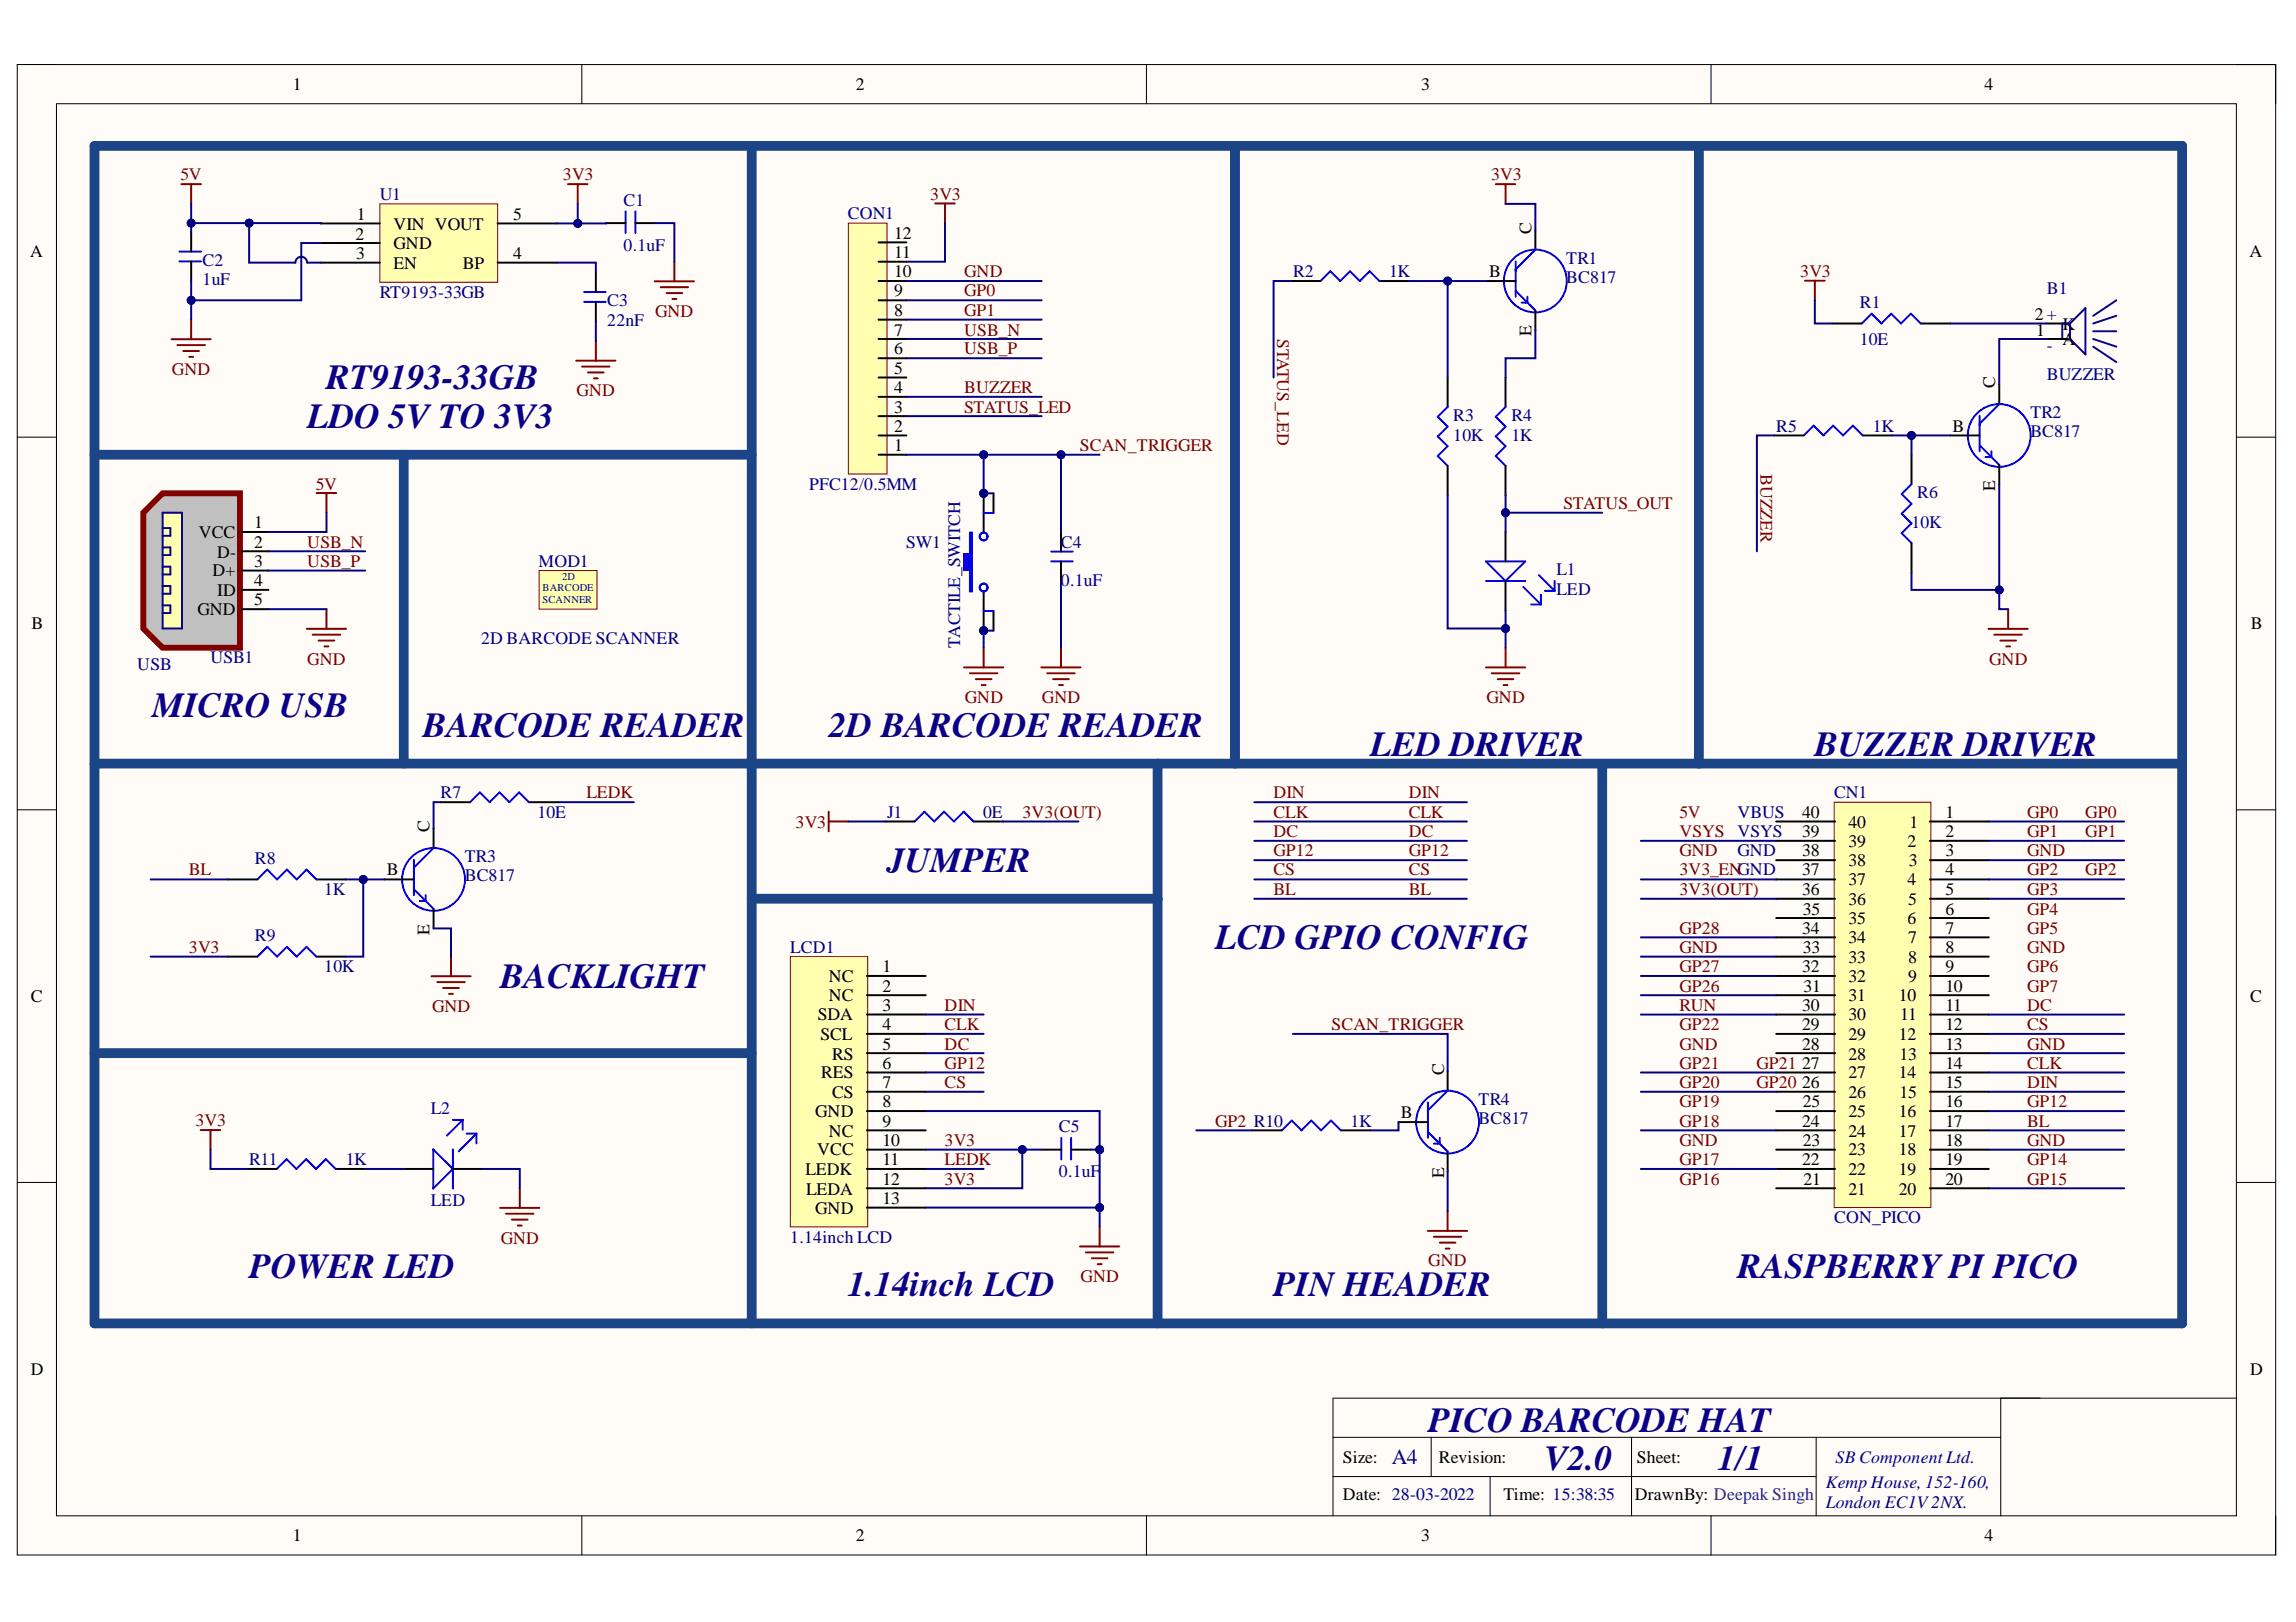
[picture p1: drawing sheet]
<svg xmlns="http://www.w3.org/2000/svg" width="297mm" height="210mm" viewBox="0 0 297 210" stroke-linecap="round" stroke-linejoin="round" font-family="sans-serif">
<defs><g id="words">
<g font-size="4.6" fill="#0c0087">
<text x="42.2" y="50.4">RT9193-33GB</text>
<text x="39.7" y="55.3">LDO 5V TO 3V3</text>
<text x="19.7" y="92.8">MICRO USB</text>
<text x="54.7" y="95.4">BARCODE READER</text>
<text x="107.2" y="95.4">2D BARCODE READER</text>
<text x="177.3" y="97.8">LED DRIVER</text>
<text x="234.8" y="97.8">BUZZER DRIVER</text>
<text x="114.8" y="112.9">JUMPER</text>
<text x="157.2" y="122.8">LCD GPIO CONFIG</text>
<text x="64.7" y="127.8">BACKLIGHT</text>
<text x="32.2" y="165.3">POWER LED</text>
<text x="109.7" y="167.8">1.14inch LCD</text>
<text x="164.7" y="167.8">PIN HEADER</text>
<text x="224.8" y="165.3">RASPBERRYPI PICO</text>
<text x="184.8" y="185.3">PICO BARCODE HAT</text>
<text x="199.8" y="190.3">V2.0</text>
<text x="222.3" y="190.3">1/1</text>
</g>
<text font-size="2.8" fill="#000080" x="180.1" y="189.5">A4</text>
<g font-size="2.3">
<text x="37.9" y="11.7">1</text>
<text x="110.7" y="11.7">2</text>
<text x="183.9" y="11.7">3</text>
<text x="256.8" y="11.7">4</text>
<text x="46.2" y="28.5">1</text>
<text x="50.9" y="29.7">VIN VOUT</text>
<text x="66.4" y="28.5">5</text>
<text x="3.9" y="33.3">A</text>
<text x="46" y="31">2</text>
<text x="46.1" y="33.5">3</text>
<text x="50.9" y="32.3">GND</text>
<text x="50.9" y="34.8">EN</text>
<text x="59.9" y="34.8">BP</text>
<text x="66.4" y="33.5">4</text>
<text x="115.7" y="35.9">10</text>
<text x="115.7" y="33.4">11</text>
<text x="115.7" y="30.9">12</text>
<text x="192.7" y="35.9">B</text>
<text x="198.1" y="30.2" transform="rotate(-90 198.1 30.2)">C</text>
<text x="291" y="33.3">A</text>
<text x="115.7" y="40.9">8</text>
<text x="115.7" y="38.4">9</text>
<text x="263.3" y="41.4">2+</text>
<text x="115.7" y="45.9">6</text>
<text x="115.7" y="43.4">7</text>
<text x="198.1" y="43.5" transform="rotate(-90 198.1 43.5)">E</text>
<text x="263.4" y="43.4">1</text>
<text x="266.8" y="42.7">K</text>
<text x="266.8" y="44.7">A</text>
<text x="115.7" y="53.4">3</text>
<text x="115.7" y="50.9">4</text>
<text x="115.7" y="48.4">5</text>
<text x="258.1" y="50.3" transform="rotate(-90 258.1 50.3)">C</text>
<text x="115.7" y="58.4">1</text>
<text x="115.7" y="55.8">2</text>
<text x="252.6" y="55.8">B</text>
<text x="258.1" y="63.5" transform="rotate(-90 258.1 63.5)">E</text>
<text x="25.7" y="69.6">VCC</text>
<text x="32.9" y="68.3">1</text>
<text x="32.9" y="70.9">2</text>
<text x="27.5" y="74.6">D+</text>
<text x="28.1" y="72.1">D-</text>
<text x="28.1" y="77.1">ID</text>
<text x="32.9" y="73.3">3</text>
<text x="32.9" y="75.9">4</text>
<text x="4.1" y="81.4">B</text>
<text x="25.5" y="79.6">GND</text>
<text x="32.9" y="78.3">5</text>
<text x="291.2" y="81.4">B</text>
<text x="55.6" y="107.7" transform="rotate(-90 55.6 107.7)">C</text>
<text x="233.2" y="105.9">40</text>
<text x="239.2" y="107.1">40</text>
<text x="247" y="107.1">1</text>
<text x="251.7" y="105.9">1</text>
<text x="50.1" y="113.3">B</text>
<text x="233.2" y="113.3">37</text>
<text x="233.2" y="110.8">38</text>
<text x="233.2" y="108.3">39</text>
<text x="239.2" y="112.1">38</text>
<text x="239.2" y="109.6">39</text>
<text x="246.8" y="109.6">2</text>
<text x="246.9" y="112.1">3</text>
<text x="251.7" y="108.3">2</text>
<text x="251.7" y="110.8">3</text>
<text x="251.7" y="113.3">4</text>
<text x="233.2" y="115.8">36</text>
<text x="233.2" y="118.4">35</text>
<text x="239.2" y="119.6">35</text>
<text x="239.2" y="117.1">36</text>
<text x="239.2" y="114.6">37</text>
<text x="246.8" y="114.6">4</text>
<text x="246.8" y="119.6">6</text>
<text x="246.9" y="117.1">5</text>
<text x="251.7" y="115.8">5</text>
<text x="251.7" y="118.4">6</text>
<text x="55.6" y="121" transform="rotate(-90 55.6 121)">E</text>
<text x="114.2" y="125.8">1</text>
<text x="233.2" y="125.8">32</text>
<text x="233.2" y="120.8">34</text>
<text x="233.2" y="123.3">33</text>
<text x="239.2" y="124.6">33</text>
<text x="239.2" y="122.1">34</text>
<text x="246.9" y="122.1">7</text>
<text x="246.9" y="124.6">8</text>
<text x="251.7" y="120.8">7</text>
<text x="251.7" y="123.3">8</text>
<text x="251.7" y="125.8">9</text>
<text x="4" y="129.7">C</text>
<text x="107.2" y="127.1">NC</text>
<text x="107.2" y="129.6">NC</text>
<text x="114.2" y="128.3">2</text>
<text x="114.2" y="130.8">3</text>
<text x="233.2" y="130.8">30</text>
<text x="233.3" y="128.3">31</text>
<text x="239.2" y="129.6">31</text>
<text x="239.2" y="127.1">32</text>
<text x="245.7" y="129.6">10</text>
<text x="246.9" y="127.1">9</text>
<text x="251.7" y="128.3">10</text>
<text x="251.7" y="130.8">11</text>
<text x="291.1" y="129.7">C</text>
<text x="105.8" y="132">SDA</text>
<text x="106.1" y="134.6">SCL</text>
<text x="107.7" y="137.1">RS</text>
<text x="114.2" y="133.3">4</text>
<text x="114.2" y="135.8">5</text>
<text x="233.2" y="135.8">28</text>
<text x="233.2" y="133.3">29</text>
<text x="239.2" y="137.1">28</text>
<text x="239.2" y="134.6">29</text>
<text x="239.2" y="132">30</text>
<text x="245.7" y="134.6">12</text>
<text x="245.8" y="137.1">13</text>
<text x="245.8" y="132">11</text>
<text x="251.7" y="133.3">12</text>
<text x="251.7" y="135.8">13</text>
<text x="106.2" y="139.6">RES</text>
<text x="107.7" y="142.1">CS</text>
<text x="114.2" y="138.3">6</text>
<text x="114.2" y="140.8">7</text>
<text x="114.2" y="143.3">8</text>
<text x="186.8" y="139.1" transform="rotate(-90 186.8 139.1)">C</text>
<text x="233.2" y="140.8">26</text>
<text x="233.2" y="138.3">27</text>
<text x="233.2" y="143.3">25</text>
<text x="239.2" y="142.1">26</text>
<text x="239.2" y="139.6">27</text>
<text x="245.7" y="139.6">14</text>
<text x="245.8" y="142.1">15</text>
<text x="251.7" y="138.3">14</text>
<text x="251.7" y="140.8">15</text>
<text x="251.7" y="143.3">16</text>
<text x="105.5" y="144.5">GND</text>
<text x="105.7" y="149.5">VCC</text>
<text x="107.2" y="147.1">NC</text>
<text x="114.2" y="145.8">9</text>
<text x="114.2" y="148.3">10</text>
<text x="181.2" y="144.7">B</text>
<text x="233.2" y="145.8">24</text>
<text x="233.2" y="148.3">23</text>
<text x="239.2" y="149.5">23</text>
<text x="239.2" y="147.1">24</text>
<text x="239.2" y="144.5">25</text>
<text x="245.7" y="144.5">16</text>
<text x="245.7" y="147.1">17</text>
<text x="245.7" y="149.5">18</text>
<text x="251.7" y="145.8">17</text>
<text x="251.7" y="148.3">18</text>
<text x="104.2" y="152.1">LEDK</text>
<text x="104.3" y="154.6">LEDA</text>
<text x="114.2" y="150.8">11</text>
<text x="114.2" y="153.3">12</text>
<text x="114.2" y="155.8">13</text>
<text x="186.8" y="152.4" transform="rotate(-90 186.8 152.4)">E</text>
<text x="233.2" y="150.8">22</text>
<text x="233.3" y="153.3">21</text>
<text x="239.2" y="154.6">21</text>
<text x="239.2" y="152.1">22</text>
<text x="245.7" y="152.1">19</text>
<text x="245.7" y="154.6">20</text>
<text x="251.7" y="150.8">19</text>
<text x="251.7" y="153.3">20</text>
<text x="105.5" y="157">GND</text>
<text x="4" y="177.9">D</text>
<text x="291.1" y="177.9">D</text>
<text x="173.7" y="189.3">Size:</text>
<text x="186.1" y="189.3">Revision:</text>
<text x="211.8" y="189.3">Sheet:</text>
<text x="173.7" y="194.1">Date: 28-03-2022</text>
<text x="194.5" y="194.1">Time: 15:38:35</text>
<text x="211.5" y="194.1">DrawnBy: Deepak Singh</text>
<text x="37.9" y="199.5">1</text>
<text x="110.7" y="199.5">2</text>
<text x="183.9" y="199.5">3</text>
<text x="256.8" y="199.5">4</text>
</g>
<g font-size="2.3" fill="#800000">
<text x="23.3" y="23.3">5V</text>
<text x="72.8" y="23.3">3V3</text>
<text x="192.9" y="23.3">3V3</text>
<text x="120.3" y="25.9">3V3</text>
<text x="124.7" y="35.9">GND</text>
<text x="232.9" y="35.8">3V3</text>
<text x="84.7" y="41">GND</text>
<text x="124.7" y="38.4">GP0</text>
<text x="124.7" y="40.9">GP1</text>
<text x="124.7" y="43.4">USB_N</text>
<text x="124.7" y="45.9">USB_P</text>
<text x="165.3" y="43.8" transform="rotate(90 165.3 43.8)">STATUS_LED</text>
<text x="22.2" y="48.5">GND</text>
<text x="74.6" y="51.3">GND</text>
<text x="124.7" y="50.9">BUZZER</text>
<text x="124.7" y="53.4">STATUS_LED</text>
<text x="139.7" y="58.4">SCAN_TRIGGER</text>
<text x="40.8" y="63.4">5V</text>
<text x="202.3" y="65.9">STATUS_OUT</text>
<text x="227.7" y="61.3" transform="rotate(90 227.7 61.3)">BUZZER</text>
<text x="39.7" y="70.9">USB_N</text>
<text x="39.7" y="73.3">USB_P</text>
<text x="39.7" y="86">GND</text>
<text x="257.3" y="86">GND</text>
<text x="124.8" y="91">GND</text>
<text x="134.8" y="91">GND</text>
<text x="192.3" y="91">GND</text>
<text x="75.9" y="103.3">LEDK</text>
<text x="102.9" y="107.1">3V3</text>
<text x="132.3" y="105.9">3V3(OUT)</text>
<text x="164.7" y="103.3">DIN</text>
<text x="164.7" y="105.9">CLK</text>
<text x="182.2" y="103.3">DIN</text>
<text x="182.2" y="105.9">CLK</text>
<text x="217.3" y="105.9">5V</text>
<text x="262.3" y="105.9">GP0</text>
<text x="269.8" y="105.9">GP0</text>
<text x="24.4" y="113.3">BL</text>
<text x="164.7" y="108.3">DC</text>
<text x="164.7" y="110.8">GP12</text>
<text x="164.7" y="113.3">CS</text>
<text x="182.2" y="108.3">DC</text>
<text x="182.2" y="110.8">GP12</text>
<text x="182.2" y="113.3">CS</text>
<text x="217.3" y="110.8">GND</text>
<text x="217.3" y="108.3">VSYS</text>
<text x="217.3" y="113.3">3V3_ENGND</text>
<text x="262.3" y="108.3">GP1</text>
<text x="262.3" y="113.3">GP2</text>
<text x="262.3" y="110.8">GND</text>
<text x="269.8" y="108.3">GP1</text>
<text x="269.8" y="113.3">GP2</text>
<text x="164.7" y="115.8">BL</text>
<text x="182.2" y="115.8">BL</text>
<text x="217.3" y="115.8">3V3(OUT)</text>
<text x="262.3" y="115.8">GP3</text>
<text x="262.3" y="118.4">GP4</text>
<text x="24.4" y="123.3">3V3</text>
<text x="217.3" y="125.8">GP27</text>
<text x="217.3" y="120.8">GP28</text>
<text x="217.3" y="123.3">GND</text>
<text x="262.3" y="120.8">GP5</text>
<text x="262.3" y="125.8">GP6</text>
<text x="262.3" y="123.3">GND</text>
<text x="55.9" y="130.9">GND</text>
<text x="122.2" y="130.8">DIN</text>
<text x="217.3" y="128.3">GP26</text>
<text x="217.3" y="130.8">RUN</text>
<text x="262.3" y="128.3">GP7</text>
<text x="262.3" y="130.8">DC</text>
<text x="122.2" y="133.3">CLK</text>
<text x="122.2" y="135.8">DC</text>
<text x="172.3" y="133.3">SCAN_TRIGGER</text>
<text x="217.3" y="133.3">GP22</text>
<text x="217.3" y="135.8">GND</text>
<text x="262.3" y="133.3">CS</text>
<text x="262.3" y="135.8">GND</text>
<text x="122.2" y="138.3">GP12</text>
<text x="122.2" y="140.8">CS</text>
<text x="217.3" y="143.3">GP19</text>
<text x="217.3" y="140.8">GP20</text>
<text x="217.3" y="138.3">GP21</text>
<text x="227.2" y="138.3">GP21</text>
<text x="227.2" y="140.8">GP20</text>
<text x="262.3" y="138.3">CLK</text>
<text x="262.3" y="140.8">DIN</text>
<text x="262.3" y="143.3">GP12</text>
<text x="25.3" y="145.7">3V3</text>
<text x="122.2" y="148.3">3V3</text>
<text x="157.2" y="145.8">GP2 R10</text>
<text x="217.3" y="145.8">GP18</text>
<text x="217.3" y="148.3">GND</text>
<text x="262.3" y="145.8">BL</text>
<text x="262.3" y="148.3">GND</text>
<text x="122.2" y="150.8">LEDK</text>
<text x="122.2" y="153.3">3V3</text>
<text x="217.3" y="153.3">GP16</text>
<text x="217.3" y="150.8">GP17</text>
<text x="262.3" y="150.8">GP14</text>
<text x="262.3" y="153.3">GP15</text>
<text x="64.8" y="160.9">GND</text>
<text x="139.8" y="165.9">GND</text>
<text x="184.8" y="163.9">GND</text>
</g>
<g font-size="2.3" fill="#000080">
<text x="49.1" y="25.9">U1</text>
<text x="80.7" y="26.6">C1</text>
<text x="109.7" y="28.4">CON1</text>
<text x="26.2" y="34.4">C2</text>
<text x="80.7" y="32.4">0.1uF</text>
<text x="167.3" y="35.9">R2</text>
<text x="179.7" y="35.9">1K</text>
<text x="202.6" y="34.1">TR1</text>
<text x="26.2" y="36.9">1uF</text>
<text x="49.1" y="38.6">RT9193-33GB</text>
<text x="78.6" y="39.6">C3</text>
<text x="202.6" y="36.7">BC817</text>
<text x="240.6" y="39.9">R1</text>
<text x="264.8" y="38.1">B1</text>
<text x="78.6" y="42.2">22nF</text>
<text x="240.6" y="44.7">10E</text>
<text x="264.8" y="45.4">-</text>
<text x="264.8" y="49.2">BUZZER</text>
<text x="188" y="54.5">R3</text>
<text x="188" y="57">10K</text>
<text x="195.5" y="54.5">R4</text>
<text x="195.5" y="57">1K</text>
<text x="229.8" y="55.8">R5</text>
<text x="242.3" y="55.8">1K</text>
<text x="262.7" y="54.1">TR2</text>
<text x="262.7" y="56.6">BC817</text>
<text x="104.7" y="63.4">PFC12/0.5MM</text>
<text x="248" y="64.5">R6</text>
<text x="117.2" y="70.9">SW1</text>
<text x="137.3" y="70.9">C4</text>
<text x="247.3" y="68.3">10K</text>
<text x="69.7" y="73.3">MOD1</text>
<text x="137.3" y="75.9">0.1uF</text>
<text x="201.4" y="74.4">L1</text>
<text x="201.4" y="77">LED</text>
<text x="62.2" y="83.4">2D BARCODE SCANNER</text>
<text x="124.2" y="83.8" transform="rotate(-90 124.2 83.8)">TACTILE_SWITCH</text>
<text x="17.8" y="86.7">USB</text>
<text x="27.2" y="85.8">USB1</text>
<text x="57" y="103.3">R7</text>
<text x="69.5" y="105.9">10E</text>
<text x="114.8" y="105.9">J1</text>
<text x="127.2" y="105.9">0E</text>
<text x="224.8" y="105.9">VBUS</text>
<text x="237.3" y="103.3">CN1</text>
<text x="33" y="111.8">R8</text>
<text x="60.1" y="111.5">TR3</text>
<text x="224.8" y="108.3">VSYS</text>
<text x="224.8" y="110.8">GND</text>
<text x="41.9" y="115.8">1K</text>
<text x="60.1" y="114">BC817</text>
<text x="33" y="121.8">R9</text>
<text x="41.9" y="125.8">10K</text>
<text x="102.2" y="123.3">LCD1</text>
<text x="191.3" y="142.9">TR4</text>
<text x="55.7" y="144.2">L2</text>
<text x="137" y="146.5">C5</text>
<text x="174.7" y="145.8">1K</text>
<text x="191.3" y="145.5">BC817</text>
<text x="32.2" y="150.8">R11</text>
<text x="44.7" y="150.8">1K</text>
<text x="137" y="152.3">0.1uF</text>
<text x="55.7" y="156.1">LED</text>
<text x="102.2" y="160.9">1.14inch LCD</text>
<text x="237.3" y="158.3">CON_PICO</text>
<text x="237.5" y="189.3">SB Component Ltd.</text>
<text x="236.2" y="192.6">KempHouse, 152-160,</text>
<text x="236.2" y="195.2">London EC1V2NX.</text>
</g>
<g font-size="1.4" fill="#000080">
<text x="70.2" y="76.5">BARCODE</text>
<text x="72.7" y="75">2D</text>
<text x="70.2" y="78.1">SCANNER</text>
</g>
</g></defs>
<path d="M2.2 8.4h292.2v192.8h-292.2z" fill-rule="evenodd" fill="#fffcf8"/>
<path d="M2.2 8.4h292.2v192.8h-292.2z" fill="none" stroke="#000" stroke-width=".13"/>
<path d="M7.3 13.4h282v182.8h-282z" fill-rule="evenodd" fill="#fffcf8"/>
<g fill="none" stroke="#000" stroke-width=".13">
<path d="M2.2 8.3h5.1M7.3 13.4h282v182.8h-282zM75.3 8.3v5.1M148.3 8.3v5.1M221.4 8.4v5M289.3 8.4h5.1v5M2.2 56.6h5.1M289.3 56.6h5.1M2.2 104.8h5.1M289.3 104.8h5.1M2.2 153h5.1M289.3 153h5.1"/>
<path d="M75.3 196.2v5M148.3 196.2v5M172.4 186h86.4M172.4 191.1h62.6M185.2 186v5.1M192.8 191.1v5.1M211.1 186v10.2M221.4 196.2v5M235 186v10.2M258.8 180.9v15.3M289.3 180.9h-116.9v15.3M294.4 196.2v5"/>
</g>
<path d="M21 63.8h10v20h-10l-2.5-2.5v-15z" fill-rule="evenodd" fill="#c0c0c0"/>
<path d="M21 63.8h10v20h-10l-2.5-2.5v-15z" fill="none" stroke="#800000" stroke-width=".76"/>
<path d="M21 66.3h2.5v15h-2.5z" fill-rule="evenodd" fill="#ffffb0"/>
<path d="M21 66.3h2.5v15h-2.5z" fill="none" stroke="#800000" stroke-width=".13"/>
<g fill="none" stroke="#000" stroke-width=".25">
<path d="M167 36.4h3.8M178.5 36.4h3.8M192.3 36.4h3.8M198.6 29.8v2.5M187.3 48.9v3.8M194.8 48.9v3.8M198.6 40.2v2.5M30.9 68.8h3.8M30.9 71.3h3.8M30.9 73.8h3.8M30.9 76.3h3.8M30.9 78.8h3.8"/>
<path d="M187.3 60.3v3.8M194.8 60.3v3.8M194.8 68.8v3.9M194.8 75.2v3.8M29.5 113.8h3.8M40.9 113.8h3.8M49.7 113.8h3.8M56.1 107.2v2.5M56.1 117.6v2.5M57 103.8h3.8M68.4 103.8h3.8M29.5 123.8h3.8"/>
<path d="M40.9 123.8h3.8"/>
</g>
<g fill="none" stroke="#800000" stroke-width=".25">
<path d="M193.5 23.8h2.5M194.8 23.8v2.6M21 63.8h10v20h-10l-2.5-2.5v-15zM41 63.8h2.5M42.2 63.8v2.5M42.2 78.8v2.6M39.7 81.4h5.1M40.5 82.1h3.5M41.2 82.9h2.1M42 83.7h.5M192.2 86.4h5.1M193 87.1h3.6"/>
<path d="M193.8 87.9h2M194.5 88.7h.5M194.8 83.8v2.6M55.8 126.3h5.1M56.6 127.1h3.5M57.3 127.9h2.1M58.1 128.6h.5M58.3 123.8v2.5"/>
</g>
<path d="M21 66.3h2.5v15h-2.5zM21 68.3h1v1h-1M21 70.8h1v1h-1M21 73.3h1v1h-1M21 75.8h1v1h-1M21 78.3h1v1h-1" fill="none" stroke="#0c0087" stroke-width=".25"/>
<g fill="none" stroke="#00f" stroke-width=".25">
<path d="M170.8 36.4l1.3-1.3 1.3 1.3 1.3-1.3 1.2 1.3 1.3-1.3 1.3 1.3M196.1 37.6l2.5 2.6M196.1 33.8v4.6M197.6 38.4v.8h-.8M198.6 32.3l-2.5 2.6M187.3 52.7l-1.3 1.2 1.3 1.3-1.3 1.3 1.3 1.2-1.3 1.3 1.3 1.3M194.8 52.7l-1.3 1.2 1.3 1.3-1.3 1.3 1.3 1.2-1.3 1.3 1.3 1.3M192.2 72.7h5.1l-2.5 2.5zM192.2 75.2h5.1M197.1 75.9l2.3 2.3M198.1 78.2h1.3M199.1 74.4l2 2.1"/>
<path d="M199.4 77v1.2M199.9 76.5h1.2M201.1 75.2v1.3M33.3 113.8l1.3-1.3 1.2 1.3 1.3-1.3 1.3 1.3 1.3-1.3 1.2 1.3M53.5 115.1l2.6 2.5M53.5 111.3v4.5M55.1 115.8v.8h-.8M56.1 109.7l-2.6 2.6M60.8 103.8l1.3-1.3 1.2 1.3 1.3-1.3 1.3 1.3 1.3-1.3 1.2 1.3M33.3 123.8l1.3-1.3 1.2 1.3 1.3-1.3 1.3 1.3 1.3-1.3 1.2 1.3"/>
<circle cx="198.6" cy="36.4" r="4.1"/>
<circle cx="56.1" cy="113.8" r="4.1"/>
</g>
<path d="M109.8 28.9h5v32.4h-5z" fill-rule="evenodd" fill="#ffffb0"/>
<path d="M109.8 28.9h5v32.4h-5z" fill="none" stroke="#800000" stroke-width=".13"/>
<path d="M113.7 38.9h3.6M113.7 36.4h3.6M113.7 33.9h3.6M113.7 31.4h3.6M113.7 58.8h3.6M113.7 56.4h3.6M113.7 53.9h3.6M113.7 51.4h3.6M113.7 48.9h3.6M113.7 46.4h3.6M113.7 43.9h3.6M113.7 41.4h3.6" fill="none" stroke="#000" stroke-width=".25"/>
<path d="M121 26.3h2.5M122.3 26.3v2.6" fill="none" stroke="#800000" stroke-width=".25"/>
<circle cx="127.3" cy="81.6" r=".51" fill="#000080"/>
<circle cx="127.3" cy="81.6" r=".51" fill="none" stroke="#000080" stroke-width=".13"/>
<circle cx="127.3" cy="63.8" r=".51" fill="#000080"/>
<circle cx="127.3" cy="63.8" r=".51" fill="none" stroke="#000080" stroke-width=".13"/>
<path d="M127.3 76.5v5.1" fill="none" stroke="#000" stroke-width=".25"/>
<circle cx="127.3" cy="81.6" r=".51" fill="#000080"/>
<circle cx="127.3" cy="81.6" r=".51" fill="none" stroke="#000080" stroke-width=".13"/>
<path d="M127.3 63.8v5.1" fill="none" stroke="#000" stroke-width=".25"/>
<circle cx="127.3" cy="63.8" r=".51" fill="#000080"/>
<circle cx="127.3" cy="63.8" r=".51" fill="none" stroke="#000080" stroke-width=".13"/>
<path d="M125.5 68.9h.2v7.6h-.2v-2.8h-.8v-2h.8z" fill-rule="evenodd" fill="#00f"/>
<g fill="none" stroke="#00f" stroke-width=".25">
<path d="M233.4 56.4l1.2-1.3 1.3 1.3 1.3-1.3 1.2 1.3 1.3-1.3 1.3 1.3M256.1 57.6l2.5 2.6M256.1 53.8v4.6M257.6 58.4v.7h-.7M258.6 52.3l-2.5 2.5M125.5 68.9h.2v7.6h-.2v-2.8h-.8v-2h.8zM127.3 66.4h1.2M127.3 79.1h1.2M136 72.6h2.8M136 71.4h2.8M247.3 62.7l-1.3 1.2 1.3 1.3-1.3 1.3 1.3 1.2-1.3 1.3 1.3 1.3M137.3 147.3v2.7"/>
<path d="M138.6 147.3v2.7"/>
<circle cx="258.6" cy="56.4" r="4.1"/>
<circle cx="127.3" cy="69.4" r=".51"/>
<circle cx="127.3" cy="76" r=".51"/>
</g>
<g fill="none" stroke="#000" stroke-width=".25">
<path d="M229.5 56.4h3.9M241 56.4h3.8M247.3 58.9v3.8M252.3 56.4h3.8M258.6 49.8v2.5M264.8 41.9h2.5M264.8 43.9h2.5M128.5 63.8v2.6M128.5 79.1v2.5M137.3 68.8v2.6M137.3 72.6v2.6M247.3 70.3v3.8"/>
<path d="M258.6 60.2v2.5M134.8 148.8h2.5M138.6 148.8h2.5"/>
</g>
<g fill="none" stroke="#800000" stroke-width=".25">
<path d="M233.5 36.3h2.6M234.8 36.3v2.6M259.8 78.8v2.6M124.7 86.4h5.1M125.5 87.1h3.5M126.2 87.9h2.1M127 88.7h.5M127.3 83.8v2.6M134.7 86.4h5.1M135.5 87.1h3.5M136.2 87.9h2.1M137 88.7h.5"/>
<path d="M137.3 83.8v2.6M257.3 81.4h5M258 82.1h3.6M258.8 82.9h2M259.5 83.7h.6M142.3 158.8v2.5M139.7 161.3h5.1M140.5 162.1h3.5M141.2 162.8h2.1M142 163.6h.5"/>
</g>
<path d="M12.2 18.9h270.1v152.4h-270.1zM97.3 18.9v152.4M159.8 18.9v79.9M219.8 18.9v79.9M12.2 58.8h85.1M12.2 98.8h270.1" fill="none" stroke="#1c4587" stroke-width="1.3"/>
<path d="M273.8 38.9l-3 2M267.8 41.9v2M267.8 41.9h-1v2h1M267.8 41.9l2-2v6l-2-2M270.8 42.9h3M270.8 43.9l3 1M270.8 44.9l3 2M273.8 40.9l-3 1" fill="none" stroke="#0c0087" stroke-width=".25"/>
<path d="M102.3 123.8h10v35h-10z" fill-rule="evenodd" fill="#ffffb0"/>
<path d="M102.3 123.8h10v35h-10z" fill="none" stroke="#800000" stroke-width=".13"/>
<g fill="none" stroke="#000" stroke-width=".25">
<path d="M112.1 126.3h7.7M112.1 128.8h7.7M112.1 131.3h7.7M112.1 133.8h7.7M112.1 136.3h7.7M112.1 138.8h7.7M187.3 138.6v2.5M32 151.3h3.8M43.4 151.3h3.8M52.2 151.3h3.8M58.6 151.3h3.8M112.1 141.3h7.7"/>
<path d="M112.1 143.8h7.7M112.1 146.3h7.7M112.1 148.8h7.7M112.1 151.3h7.7M112.1 153.8h7.7M112.1 156.3h7.7M162 146.3h3.8M173.5 146.3h3.8M180.9 145.2h3.8M187.3 149v2.6"/>
</g>
<path d="M26 146.2h2.5M27.2 146.2v2.6M64.7 156.3h5.1M65.5 157.1h3.5M66.2 157.8h2.1M67 158.6h.5M67.2 153.8v2.5M184.7 159.3h5.1M187.3 156.8v2.5M185.5 160h3.6M186.3 160.8h2M187 161.6h.5" fill="none" stroke="#800000" stroke-width=".25"/>
<g fill="none" stroke="#00f" stroke-width=".25">
<path d="M35.8 151.3l1.3-1.3 1.2 1.3 1.3-1.3 1.3 1.3 1.3-1.3 1.2 1.3M56 148.7l2.6 2.6-2.6 2.5zM58.6 148.7v5.1M58.6 144.9h1.3M59.9 144.9l-2.1 2.1M59.9 144.9v1.3M60.4 146.7h1.2M61.6 146.7l-2.2 2.3M61.6 146.7v1.3M165.8 146.3l1.3-1.3 1.3 1.3 1.2-1.3 1.3 1.3 1.3-1.3 1.3 1.3M184.7 146.5l2.6 2.5M184.7 142.7v4.5"/>
<path d="M186.3 147.2v.8h-.8M187.3 141.1l-2.6 2.6"/>
<circle cx="187.3" cy="145.2" r="4.1"/>
</g>
<path d="M52.2 58.8v40M12.2 136.3h85.1" fill="none" stroke="#1c4587" stroke-width="1.3"/>
<path d="M49.1 26.4h15.3v10.1h-15.3z" fill-rule="evenodd" fill="#ffffb0"/>
<path d="M49.1 26.4h15.3v10.1h-15.3z" fill="none" stroke="#800000" stroke-width=".13"/>
<path d="M24.7 30v2.6M24.7 33.8v2.6M41.5 28.9h7.6M41.5 31.4h7.6M41.5 34h7.6M64.4 28.9h7.6M64.4 34h7.6M77.1 35.3v2.5M77.1 39.1v2.5M78.4 28.9h2.5M82.2 28.9h2.5" fill="none" stroke="#000" stroke-width=".25"/>
<g fill="none" stroke="#800000" stroke-width=".25">
<path d="M23.5 23.8h2.5M24.7 23.8v2.6M73.5 23.8h2.5M74.7 23.8v2.6M84.7 36.4h5.1M85.5 37.2h3.5M86.2 37.9h2.1M87 38.7h.5M87.2 33.9v2.5M22.2 43.9h5.1M23 44.7h3.5M23.7 45.4h2"/>
<path d="M24.5 46.2h.5M24.7 41.4v2.5M74.5 46.7h5.1M75.3 47.4h3.6M76.1 48.2h2M76.8 49h.5M77.1 44.1v2.6"/>
</g>
<path d="M23.2 32.6h2.8M23.2 33.8h2.8M75.6 37.8h2.8M75.6 39.1h2.8M80.9 27.4v2.7M82.2 27.4v2.7" fill="none" stroke="#00f" stroke-width=".25"/>
<path d="M69.7 73.8h7.5v5h-7.5z" fill-rule="evenodd" fill="#ffffb0"/>
<path d="M69.7 73.8h7.5v5h-7.5z" fill="none" stroke="#800000" stroke-width=".13"/>
<path d="M149.8 98.8v72.5M207.3 98.8v72.5M97.3 116.3h52.5" fill="none" stroke="#1c4587" stroke-width="1.3"/>
<path d="M237.3 103.8h12.5v52.5h-12.5z" fill-rule="evenodd" fill="#ffffb0"/>
<path d="M237.3 103.8h12.5v52.5h-12.5z" fill="none" stroke="#800000" stroke-width=".13"/>
<g fill="none" stroke="#000" stroke-width=".25">
<path d="M237.1 41.9h3.8M248.5 41.9h3.8M114.5 106.3h3.8M125.9 106.3h3.9M229.8 106.3h7.6M229.8 108.8h7.6M229.8 111.3h7.6M229.8 113.8h7.6M229.8 116.3h7.6M229.8 118.8h7.6M249.7 106.3h7.6M249.7 108.8h7.6"/>
<path d="M249.7 111.3h7.6M249.7 113.8h7.6M249.7 116.3h7.6M249.7 118.8h7.6M229.8 121.3h7.6M229.8 123.8h7.6M229.8 126.3h7.6M229.8 128.8h7.6M229.8 131.3h7.6M229.8 133.8h7.6M229.8 136.3h7.6M229.8 138.8h7.6"/>
<path d="M249.7 121.3h7.6M249.7 123.8h7.6M249.7 126.3h7.6M249.7 128.8h7.6M249.7 131.3h7.6M249.7 133.8h7.6M249.7 136.3h7.6M249.7 138.8h7.6M229.8 141.3h7.6M229.8 143.8h7.6M229.8 146.3h7.6M229.8 148.8h7.6"/>
<path d="M229.8 151.3h7.6M229.8 153.8h7.6M249.7 141.3h7.6M249.7 143.8h7.6M249.7 146.3h7.6M249.7 148.8h7.6M249.7 151.3h7.6M249.7 153.8h7.6"/>
</g>
<path d="M240.9 41.9l1.2-1.3 1.3 1.3 1.3-1.3 1.2 1.3 1.3-1.3 1.3 1.3M118.3 106.3l1.3-1.3 1.3 1.3 1.2-1.3 1.3 1.3 1.3-1.3 1.2 1.3" fill="none" stroke="#00f" stroke-width=".25"/>
<path d="M107.2 105v2.6M107.2 106.3h2.6" fill="none" stroke="#800000" stroke-width=".25"/>
<path d="M187.3 36.4v12.5M198.6 42.7v3.7h-3.8v2.5M34.7 71.3h12.5M34.7 73.8h12.5M34.7 78.8h7.5M42.2 66.3v2.5h-7.5" fill="none" stroke="#000080" stroke-width=".25"/>
<circle cx="187.3" cy="36.4" r=".51" fill="#000080"/>
<circle cx="187.3" cy="36.4" r=".51" fill="none" stroke="#000080" stroke-width=".13"/>
<path d="M194.8 26.4h3.8v3.4M187.3 64.1v17.2h7.5v-2.3" fill="none" stroke="#000080" stroke-width=".25"/>
<circle cx="194.8" cy="81.3" r=".51" fill="#000080"/>
<circle cx="194.8" cy="81.3" r=".51" fill="none" stroke="#000080" stroke-width=".13"/>
<path d="M194.8 81.3v2.5" fill="none" stroke="#000080" stroke-width=".25"/>
<circle cx="194.8" cy="81.3" r=".51" fill="#000080"/>
<circle cx="194.8" cy="81.3" r=".51" fill="none" stroke="#000080" stroke-width=".13"/>
<path d="M194.8 66.4h12.5" fill="none" stroke="#000080" stroke-width=".25"/>
<circle cx="194.8" cy="66.3" r=".51" fill="#000080"/>
<circle cx="194.8" cy="66.3" r=".51" fill="none" stroke="#000080" stroke-width=".13"/>
<path d="M182.3 36.4h10" fill="none" stroke="#000080" stroke-width=".25"/>
<circle cx="187.3" cy="36.4" r=".51" fill="#000080"/>
<circle cx="187.3" cy="36.4" r=".51" fill="none" stroke="#000080" stroke-width=".13"/>
<path d="M194.8 64.1v4.7" fill="none" stroke="#000080" stroke-width=".25"/>
<circle cx="194.8" cy="66.3" r=".51" fill="#000080"/>
<circle cx="194.8" cy="66.3" r=".51" fill="none" stroke="#000080" stroke-width=".13"/>
<path d="M167 36.4h-2.2v12.5M47 113.8v10h-2.3" fill="none" stroke="#000080" stroke-width=".25"/>
<circle cx="47" cy="113.8" r=".51" fill="#000080"/>
<circle cx="47" cy="113.8" r=".51" fill="none" stroke="#000080" stroke-width=".13"/>
<g fill="none" stroke="#000080" stroke-width=".25">
<path d="M117.3 36.4h17.5M117.3 38.9h17.5M122.3 28.9v5h-5M117.3 41.4h17.5M117.3 43.9h17.5M117.3 46.4h17.5M117.3 51.4h17.5M117.3 53.9h17.5M127.3 58.8v5h1.2M19.5 113.8h10M57 103.8h-.9v3.4M72.2 103.8h9.8"/>
<path d="M19.5 123.8h10M56.1 120.1h2.2v3.7"/>
</g>
<circle cx="127.3" cy="63.8" r=".51" fill="#000080"/>
<circle cx="127.3" cy="63.8" r=".51" fill="none" stroke="#000080" stroke-width=".13"/>
<circle cx="127.3" cy="58.8" r=".51" fill="#000080"/>
<circle cx="127.3" cy="58.8" r=".51" fill="none" stroke="#000080" stroke-width=".13"/>
<path d="M117.3 58.8h20v10" fill="none" stroke="#000080" stroke-width=".25"/>
<circle cx="137.3" cy="58.8" r=".51" fill="#000080"/>
<circle cx="137.3" cy="58.8" r=".51" fill="none" stroke="#000080" stroke-width=".13"/>
<circle cx="127.3" cy="58.8" r=".51" fill="#000080"/>
<circle cx="127.3" cy="58.8" r=".51" fill="none" stroke="#000080" stroke-width=".13"/>
<path d="M137.3 75.2v8.6M128.5 81.6h-1.2v2.2" fill="none" stroke="#000080" stroke-width=".25"/>
<circle cx="127.3" cy="81.6" r=".51" fill="#000080"/>
<circle cx="127.3" cy="81.6" r=".51" fill="none" stroke="#000080" stroke-width=".13"/>
<path d="M137.3 58.8h5" fill="none" stroke="#000080" stroke-width=".25"/>
<circle cx="137.3" cy="58.8" r=".51" fill="#000080"/>
<circle cx="137.3" cy="58.8" r=".51" fill="none" stroke="#000080" stroke-width=".13"/>
<path d="M44.7 113.8h5" fill="none" stroke="#000080" stroke-width=".25"/>
<circle cx="47" cy="113.8" r=".51" fill="#000080"/>
<circle cx="47" cy="113.8" r=".51" fill="none" stroke="#000080" stroke-width=".13"/>
<path d="M244.8 56.4h2.5v2.5" fill="none" stroke="#000080" stroke-width=".25"/>
<circle cx="247.3" cy="56.4" r=".51" fill="#000080"/>
<circle cx="247.3" cy="56.4" r=".51" fill="none" stroke="#000080" stroke-width=".13"/>
<path d="M247.3 56.4h5" fill="none" stroke="#000080" stroke-width=".25"/>
<circle cx="247.3" cy="56.4" r=".51" fill="#000080"/>
<circle cx="247.3" cy="56.4" r=".51" fill="none" stroke="#000080" stroke-width=".13"/>
<path d="M258.6 62.7v13.6h-11.3v-2.2" fill="none" stroke="#000080" stroke-width=".25"/>
<circle cx="258.6" cy="76.3" r=".51" fill="#000080"/>
<circle cx="258.6" cy="76.3" r=".51" fill="none" stroke="#000080" stroke-width=".13"/>
<path d="M258.6 76.3v2.5h1.2" fill="none" stroke="#000080" stroke-width=".25"/>
<circle cx="258.6" cy="76.3" r=".51" fill="#000080"/>
<circle cx="258.6" cy="76.3" r=".51" fill="none" stroke="#000080" stroke-width=".13"/>
<path d="M229.5 56.4h-2.2v14.9M264.8 43.9h-6.2v5.9M119.8 131.3h7.5M119.8 133.8h7.5M119.8 136.3h7.5M119.8 138.8h7.5M119.8 141.3h7.5M119.8 151.3h7.5M132.3 148.8v5h-12.5" fill="none" stroke="#000080" stroke-width=".25"/>
<circle cx="132.3" cy="148.8" r=".51" fill="#000080"/>
<circle cx="132.3" cy="148.8" r=".51" fill="none" stroke="#000080" stroke-width=".13"/>
<path d="M141.1 148.8h1.2" fill="none" stroke="#000080" stroke-width=".25"/>
<circle cx="142.3" cy="148.8" r=".51" fill="#000080"/>
<circle cx="142.3" cy="148.8" r=".51" fill="none" stroke="#000080" stroke-width=".13"/>
<path d="M119.8 156.3h22.5v2.5" fill="none" stroke="#000080" stroke-width=".25"/>
<circle cx="142.3" cy="156.3" r=".51" fill="#000080"/>
<circle cx="142.3" cy="156.3" r=".51" fill="none" stroke="#000080" stroke-width=".13"/>
<path d="M119.8 148.8h15" fill="none" stroke="#000080" stroke-width=".25"/>
<circle cx="132.3" cy="148.8" r=".51" fill="#000080"/>
<circle cx="132.3" cy="148.8" r=".51" fill="none" stroke="#000080" stroke-width=".13"/>
<path d="M119.8 143.8h22.5v12.5" fill="none" stroke="#000080" stroke-width=".25"/>
<circle cx="142.3" cy="148.8" r=".51" fill="#000080"/>
<circle cx="142.3" cy="148.8" r=".51" fill="none" stroke="#000080" stroke-width=".13"/>
<circle cx="142.3" cy="156.3" r=".51" fill="#000080"/>
<circle cx="142.3" cy="156.3" r=".51" fill="none" stroke="#000080" stroke-width=".13"/>
<path d="M41.5 31.4h-2.5v7.5h-14.3v-2.5M72 34h5.1v1.3M84.7 28.9h2.5v5M77.1 41.6v2.5M167.3 133.8h20v4.8M27.2 148.8v2.5h4.8M47.2 151.3h5M62.4 151.3h4.8v2.5M154.8 146.3h7.2M180.9 145.2v1.1h-3.6M187.3 151.6v5.2" fill="none" stroke="#000080" stroke-width=".25"/>
<circle cx="24.7" cy="38.9" r=".51" fill="#000080"/>
<circle cx="24.7" cy="38.9" r=".51" fill="none" stroke="#000080" stroke-width=".13"/>
<path d="M32.2 28.9v5.1h6a.76 .76 0 0 1 .8-.8 .76 .76 0 0 1 .7 .8h1.8" fill="none" stroke="#000080" stroke-width=".25"/>
<circle cx="32.2" cy="28.9" r=".51" fill="#000080"/>
<circle cx="32.2" cy="28.9" r=".51" fill="none" stroke="#000080" stroke-width=".13"/>
<path d="M24.7 38.9v2.5" fill="none" stroke="#000080" stroke-width=".25"/>
<circle cx="24.7" cy="38.9" r=".51" fill="#000080"/>
<circle cx="24.7" cy="38.9" r=".51" fill="none" stroke="#000080" stroke-width=".13"/>
<path d="M24.7 26.4v2.5h16.8" fill="none" stroke="#000080" stroke-width=".25"/>
<circle cx="24.7" cy="28.9" r=".51" fill="#000080"/>
<circle cx="24.7" cy="28.9" r=".51" fill="none" stroke="#000080" stroke-width=".13"/>
<circle cx="32.2" cy="28.9" r=".51" fill="#000080"/>
<circle cx="32.2" cy="28.9" r=".51" fill="none" stroke="#000080" stroke-width=".13"/>
<path d="M24.7 28.9v1.1" fill="none" stroke="#000080" stroke-width=".25"/>
<circle cx="24.7" cy="28.9" r=".51" fill="#000080"/>
<circle cx="24.7" cy="28.9" r=".51" fill="none" stroke="#000080" stroke-width=".13"/>
<path d="M74.7 26.4v2.5h-2.7" fill="none" stroke="#000080" stroke-width=".25"/>
<circle cx="74.7" cy="28.9" r=".51" fill="#000080"/>
<circle cx="74.7" cy="28.9" r=".51" fill="none" stroke="#000080" stroke-width=".13"/>
<path d="M78.4 28.9h-3.7" fill="none" stroke="#000080" stroke-width=".25"/>
<circle cx="74.7" cy="28.9" r=".51" fill="#000080"/>
<circle cx="74.7" cy="28.9" r=".51" fill="none" stroke="#000080" stroke-width=".13"/>
<g fill="none" stroke="#000080" stroke-width=".25">
<path d="M234.8 38.9v3h2.3M252.3 41.9h12.5M109.8 106.3h4.7M129.8 106.3h9.7M162.3 113.8h27.5M162.3 116.3h27.5M162.3 108.8h27.5M162.3 106.3h27.5M162.3 111.3h27.5M162.3 103.8h27.5M212.3 113.8h17.5M212.3 116.3h17.5"/>
<path d="M212.3 108.8h17.5M257.3 113.8h17.5M257.3 116.3h17.5M257.3 108.8h17.5M257.3 106.3h17.5M257.3 111.3h17.5M212.3 121.3h17.5M212.3 123.8h17.5M212.3 126.3h17.5M212.3 128.8h17.5M212.3 131.3h17.5M212.3 138.8h17.5"/>
<path d="M257.3 131.3h17.5M257.3 133.8h17.5M257.3 136.3h17.5M257.3 138.8h17.5M212.3 141.3h17.5M212.3 146.3h17.5M212.3 151.3h17.5M257.3 141.3h17.5M257.3 146.3h17.5M257.3 143.8h17.5M257.3 148.8h17.5M257.3 153.8h17.5"/>
</g>
<use href="#words"/>
</svg>
